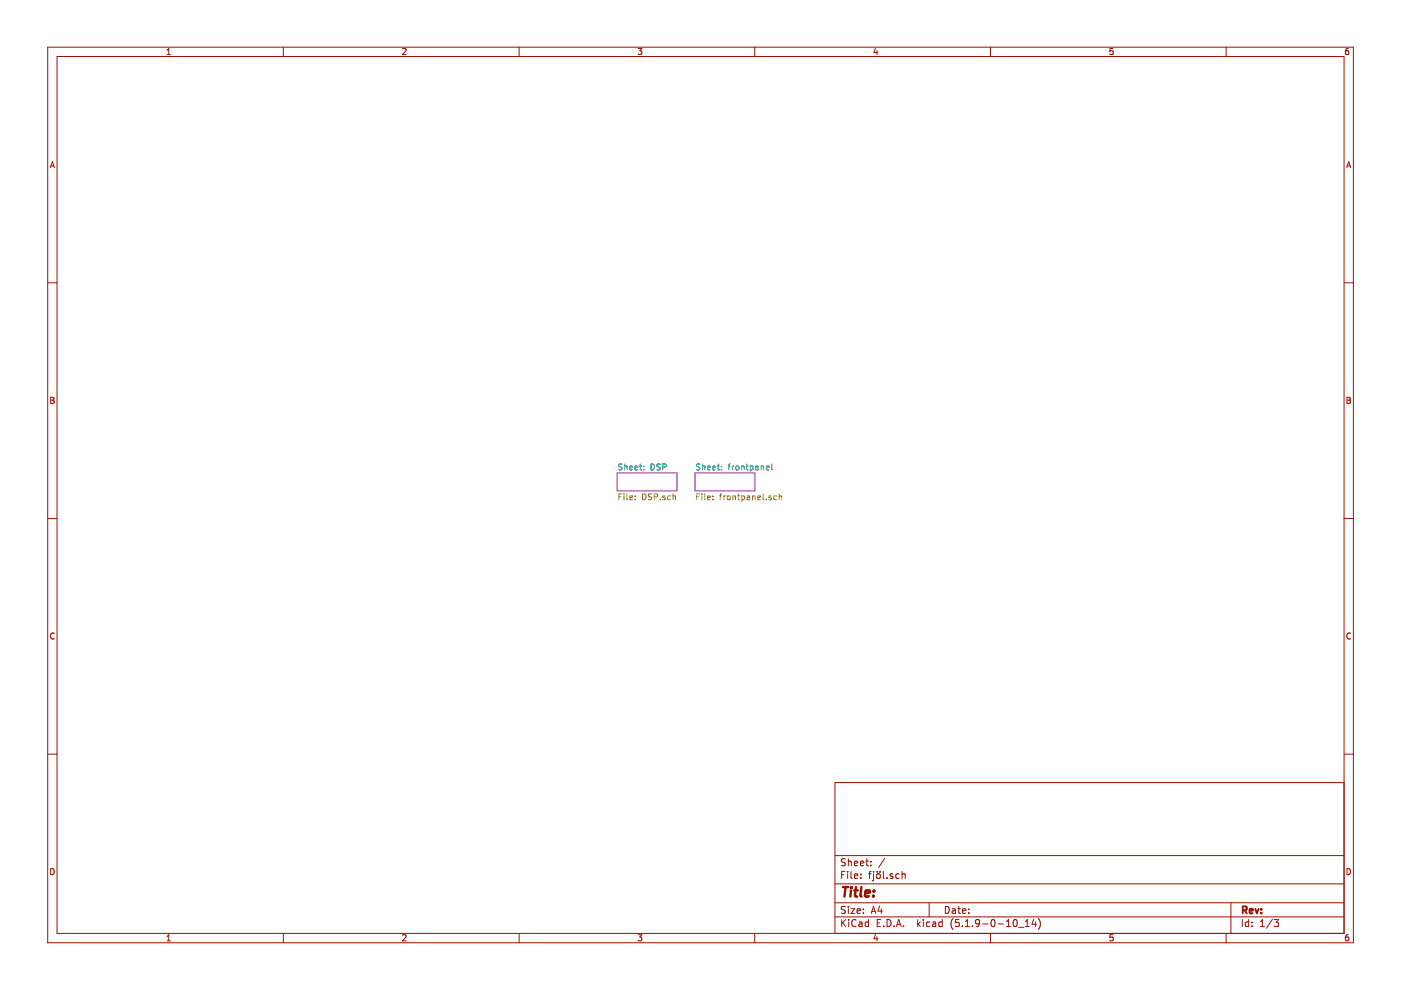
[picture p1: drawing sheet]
<svg xmlns="http://www.w3.org/2000/svg" width="297mm" height="210mm" viewBox="0 0 297 210" stroke-linecap="round" stroke-linejoin="round" font-family="sans-serif">
<path d="M.1 0h297v209.9h-297z" fill-rule="evenodd" fill="#fff" stroke="#fff" stroke-width=".21"/>
<g fill="none" stroke="#981200" stroke-width=".21">
<path d="M10.1 10h276.8v189.9h-276.8zM12.1 12h272.9v185.9h-272.9zM35.4 11.6h.7M35.4 10.6l.4-.3v1.3M60.1 10v2M85.4 10.4l.5-.1 .2 .3-.8 1h.8M110.1 10v2M135.3 10.3h.8l-.5 .5 .4 .1v.5l-.1 .2-.6-.2M160 10v2M185.6 10.2l-.3 .9h.8M185.9 10.7v.9M210 10v2"/>
<path d="M236 10.3h-.6l-.1 .6 .6-.1 .1 .6-.2 .2-.5-.2M260 10v2M285.9 10.3h-.4l-.2 .3-.1 .7 .3 .3 .4-.2v-.6h-.4l-.3 .2M10.7 35.6l.4-1.3 .4 1.3M10.8 35.2h.6M285.5 35.6l.5-1.3 .4 1.3M285.6 35.2h.7M10.1 60h2M285 60h1.9M10.7 84.2h.5l.2 .3-.2 .3 .3 .3-.2 .4h-.6zM10.7 84.8h.5M285.6 84.2h.4l.3 .3-.3 .3 .3 .3-.2 .4h-.5z"/>
<path d="M285.6 84.8h.4M10.1 109.9h2M285 109.9h1.9M11.5 134.3a.58 .58 0 0 0-.8 .5 .58 .58 0 0 0 .8 .6M286.3 134.3a.58 .58 0 0 0-.8 .5 .58 .58 0 0 0 .8 .6M10.1 159.9h2M285 159.9h1.9M285 165.9h-108v32M10.7 184.2a.65 .65 0 0 1 .8 .6 .65 .65 0 0 1-.8 .7zM35.4 198.5l.4-.3v1.3M35.4 199.5h.7M60.1 197.9v2"/>
<path d="M85.4 198.3l.5-.1 .2 .3-.8 1h.8M110.1 197.9v2M135.3 198.2h.8l-.5 .5 .4 .1v.6l-.1 .1-.6-.1M160 197.9v2M177 194.4h108M177 191.4h108M177 187.4h108M177 181.4h108M178.4 185.5h.5M178.4 195v1.5M178.7 195.6l.6 .9M179.2 184.8h-.8v1.5"/>
<path d="M179.2 192.2h-.5l-.3 .2 .1 .4 .7 .3v.4l-.3 .2-.5-.1M179.2 182.1h-.5l-.3 .2 .1 .4 .7 .3v.4l-.3 .2-.5-.1M179.3 195l-.9 .8M179.7 184.8v.1M179.7 185.3v1M179.9 182.1v1.5M179.9 192.2v.1M179.9 192.7v1M179.9 182.7l.2-.1h.3l.1 1M179.9 195v.1M179.9 195.5v1M180.4 192.7h.8l-.8 1h.8"/>
<path d="M180.4 184.8v1.3l.3 .2M181.1 185.8l.7-.2v-.3h-.4l-.3 .2 .1 .7h.6M181.1 183.1l.7-.2v-.3h-.4l-.3 .2 .1 .7h.6M181.5 195.1a.59 .59 0 0 0-.7 0 .59 .59 0 0 0-.2 .7 .56 .56 0 0 0 .3 .6 .56 .56 0 0 0 .6-.1M181.7 193.2l.7-.2v-.2l-.5-.1-.2 .2 .1 .7h.6M182.2 195.5h.5l.1 1M182.4 183.1l.7-.2v-.3h-.5l-.2 .2 .1 .7h.6M182.5 186.1v.2M182.5 185.3v.2M182.8 195.8l-.5 .1-.2 .2 .2 .4 .5-.1M183.1 192.8v.1M183.1 193.5v.2"/>
<path d="M183.6 182.6h.5M183.8 182.1v1.3l.3 .2M184.1 195.5h-.4l-.3 .2 .1 .6 .2 .2 .4-.1M184.1 195v1.5M184.1 185.3h.6M184.6 183.4v.2M184.6 182.6v.2M184.7 193.7l.5-1.5 .5 1.5M184.7 184.8l-.3 .2v1.3M184.8 193.2h.8M185.2 184.8v.1M185.2 185.3v1.2l-.3 .3"/>
<path d="M185.6 198.1l-.3 .9h.8M185.9 198.6v.9M185.9 185.4l.2-.1 .5 .1v.7l-.3 .2-.4-.2zM186 195.7h.5M186 184.8v.1M186.5 192.1l-.4 1.1h1M186.6 184.8v.1M186.7 195h-.7v1.5h.7M186.8 192.7v1M187.3 184.8v1.3l.2 .2M187.4 196.3v.2M187.6 182l-1.3 1.9"/>
<path d="M188.1 195a.76 .76 0 0 1 .8 .7 .76 .76 0 0 1-.8 .8zM188.1 186.1v.2M189.3 185.3h-.4l-.2 .2 .1 .2 .5 .1v.4h-.6M189.6 196.3v.2M190.1 196.5l.5-1.5 .5 1.5M190.2 196h.7M190.6 185.3h-.4l-.3 .2 .1 .6 .2 .2 .4-.1M191.3 185.4l.2-.1h.4v1M191.3 184.8v1.5M191.6 196.3v.2M194.6 195v1.5M194.7 195.9l.4 .6"/>
<path d="M195.1 195.5l-.5 .5M195.8 195v.1M195.8 195.5v1M197 191.4v3M197.1 195.5h-.4l-.3 .2 .1 .6 .2 .2 .4-.1M197.8 195.5h.5l.1 1M198.4 195.8l-.7 .3 .2 .4 .5-.1M199.8 195.5h-.5l-.2 .2v.6l.2 .2 .5-.1M199.8 195v1.5M200.4 192.2a.75 .75 0 0 1 .9 .7 .75 .75 0 0 1-.9 .8zM201.9 192.8h.6l.1 .9M202.1 194.8a1.71 1.71 0 0 0 0 2.2"/>
<path d="M202.6 193l-.5 .1-.2 .2 .2 .4 .5-.1M203.1 192.7h.5M203.3 192.2v1.3l.3 .2M203.3 195h-.7l-.1 .7 .7-.1 .2 .2-.1 .5-.2 .2-.6-.2M204 196.3v.2M204.1 193.2l.7-.2-.1-.2-.4-.1-.2 .2v.7h.6M204.7 196.5h.8M204.7 195.4l.4-.4v1.5M205.4 193.5v.2M205.4 192.8v.1M206.2 196.3v.2M207.7 195.6l-.3 .3-.4-.1-.2-.2 .2-.6h.4l.3 .2-.1 .9-.3 .4h-.3"/>
<path d="M208.3 195.9h1.2M210 197.9v2M210.3 195h.2a.8 .8 0 0 1 .5 .7 .8 .8 0 0 1-.5 .8 1 1 0 0 1-.2-1.5zM211.6 195.9h1.1M213.4 196.5h.8M213.4 195.4l.4-.4v1.5M215 195.1l.2-.1a.8 .8 0 0 1 .5 .7 .8 .8 0 0 1-.5 .8l-.4-.6zM215.9 196.6h1.2M217.4 196.5h.8M217.4 195.4l.4-.4v1.5M219.2 194.9l-.4 1.1h.9M219.5 195.5v1"/>
<path d="M220.2 194.8a1.71 1.71 0 0 1 0 2.2M236 198.2h-.6l-.1 .6 .6-.1 .1 .7-.2 .1-.5-.1M260 197.9v2M261 191.4v6.5M263.4 195v1.5M264.7 195.5h-.4l-.3 .2 .1 .7h.6M264.7 195v1.5M265.4 196.3v.2M265.4 195.5v.2M267.2 196.5h.9M267.2 195.4l.5-.4v1.5M269.8 194.9l-1.3 1.9"/>
<path d="M270.1 195h1l-.5 .5 .4 .2v.6l-.2 .2-.7-.2M285.6 184.2a.65 .65 0 0 1 .7 .6 .65 .65 0 0 1-.7 .7zM285.9 198.2h-.4l-.2 .3-.1 .7 .3 .3 .4-.1v-.7h-.4l-.3 .2"/>
</g>
<path d="M263.5 193l.7-.1 .2-.2-.1-.4-.2-.1h-.6v1.5M263.8 193l.6 .7M264.9 193.2l.7-.2v-.2l-.5-.1-.2 .2 .1 .7h.6M266.1 192.7l.4 1 .3-1M267.4 193.5v.2M267.4 192.8v.1" fill="none" stroke="#981200" stroke-width=".38"/>
<path d="M178.7 188.1h1.2M179.3 188.1l-.3 2M180.5 188.8l-.2 1.3M180.5 188.1v.2M180.5 188.1l.1 .1-.1 .1M181.1 188.8h.8M181.5 188.1l-.2 1.7v.2l.4 .1M182.6 188.1l-.2 1.7 .3 .3M183.4 189.4l1-.2v-.4h-.6l-.3 .2-.1 1h.8M185.2 189.9l-.1 .2M185.3 188.8l.1 .1-.1 .1M185.3 188.8v.2" fill="none" stroke="#981200" stroke-width=".51"/>
<path d="M130.8 100.3h12.7v3.8h-12.7zM147.3 100.3h12.7v3.8h-12.7z" fill="none" stroke="#982296" stroke-width=".21"/>
<g fill="none" stroke="#009596" stroke-width=".21">
<path d="M131.9 98.4h-.5l-.2 .1v.4l.6 .2 .1 .3-.3 .2h-.4M132.4 98.4v1.2M132.4 98.9h.5l.1 .7M133.5 99.2l.6-.1-.1-.2-.3-.1-.2 .2 .1 .6h.4M134.6 99.2l.6-.1-.1-.2-.3-.1-.2 .2 .1 .6h.4M135.6 98.8h.5M135.7 98.4v1.1l.4 .1M136.5 99.5v.1M136.5 98.9v.1M138 98.4a.64 .64 0 0 1 .8 .6 .64 .64 0 0 1-.8 .6zM140 98.4h-.5l-.2 .1v.4l.6 .2 .1 .3-.3 .2h-.4M140.5 99h.6l.2-.2-.1-.3-.7-.1v1.2"/>
<path d="M148.4 98.4h-.5l-.2 .1v.4l.6 .2 .1 .3-.3 .2h-.4M148.9 98.9h.5l.1 .7M148.9 98.4v1.2M150 99.2l.6-.1-.1-.2-.3-.1-.2 .2 .1 .6h.4M151.1 99.2l.6-.1-.1-.2-.3-.1-.2 .2 .1 .6h.4M152.1 98.8h.5M152.2 98.4v1.1l.4 .1M153 99.5v.1M153 98.9v.1M154.4 98.8h.4M154.8 98.4l-.3 .1v1.1M155.3 98.8v.8"/>
<path d="M155.6 98.8l-.3 .2M156.1 98.9l.3-.1 .3 .2-.2 .6-.4-.1zM157.2 98.9h.5l.1 .7M157.2 98.8v.8M158.2 98.8h.4M158.3 98.4v1.1l.3 .1M159.1 98.9l.3-.1 .3 .2-.1 .6h-.5M159.1 98.8v1.3M160.2 98.9h.5l.1 .7M160.8 99.1l-.6 .2v.3h.6M161.4 98.9h.5v.7M161.4 98.8v.8"/>
<path d="M162.5 99.2l.6-.1-.1-.2-.3-.1-.2 .2v.6h.5M163.6 98.4v1.1l.2 .1"/>
</g>
<g fill="none" stroke="#969400" stroke-width=".21">
<path d="M131.2 105.3h.4M131.8 104.7h-.6v1.3M132.3 104.7v.1M132.3 105.1v.9M132.9 104.7v1.1l.2 .2M133.5 105.5l.6-.1-.1-.2-.3-.1-.2 .2 .1 .6h.4M134.7 105.8v.2M134.7 105.2v.1M136.2 104.7a.64 .64 0 0 1 .8 .6 .64 .64 0 0 1-.8 .7zM138.2 104.8l-.5-.1-.2 .1 .1 .4 .5 .3 .1 .2-.3 .3-.5-.1M138.7 105.4l.7-.2v-.4l-.7-.1v1.3M140 105.8v.2"/>
<path d="M141 105.2l-.3-.1-.2 .2 .1 .2 .4 .1v.3h-.5M142.1 105.2l-.3-.1-.2 .3 .1 .5h.4M142.7 105.2h.5v.8M142.7 104.7v1.3M147.7 105.3h.4M148.3 104.7h-.6v1.3M148.8 104.7v.1M148.8 105.1v.9M149.4 104.7v1.1l.2 .2M150 105.5l.6-.1-.1-.2-.3-.1-.2 .2 .1 .6h.4M151.2 105.8v.2M151.2 105.2v.1"/>
<path d="M152.6 105.1h.4M153 104.7l-.3 .2v1.1M153.5 105.1v.9M153.8 105.1l-.3 .3M154.3 105.2h.5l-.1 .7-.3 .1-.2-.3zM155.4 105.2h.5v.8M155.4 105.1v.9M156.4 105.1h.4M156.5 104.7v1.1l.3 .2M157.3 105.2l.3-.1 .3 .3-.1 .5h-.5M157.3 105.1v1.3M158.4 105.2h.5l.1 .8"/>
<path d="M159 105.4l-.7 .3 .1 .2h.6M159.6 105.2h.4l.1 .8M159.6 105.1v.9M160.7 105.5l.6-.1-.1-.2-.4-.1-.1 .2v.6h.5M161.8 104.7v1.1l.2 .2M162.5 105.8v.2M163.5 105.2l-.3-.1-.2 .2 .1 .2 .4 .1v.3h-.5M164.6 105.2l-.3-.1-.3 .3 .2 .5h.4M165.2 105.2h.5v.8M165.2 104.7v1.3"/>
</g>
</svg>
